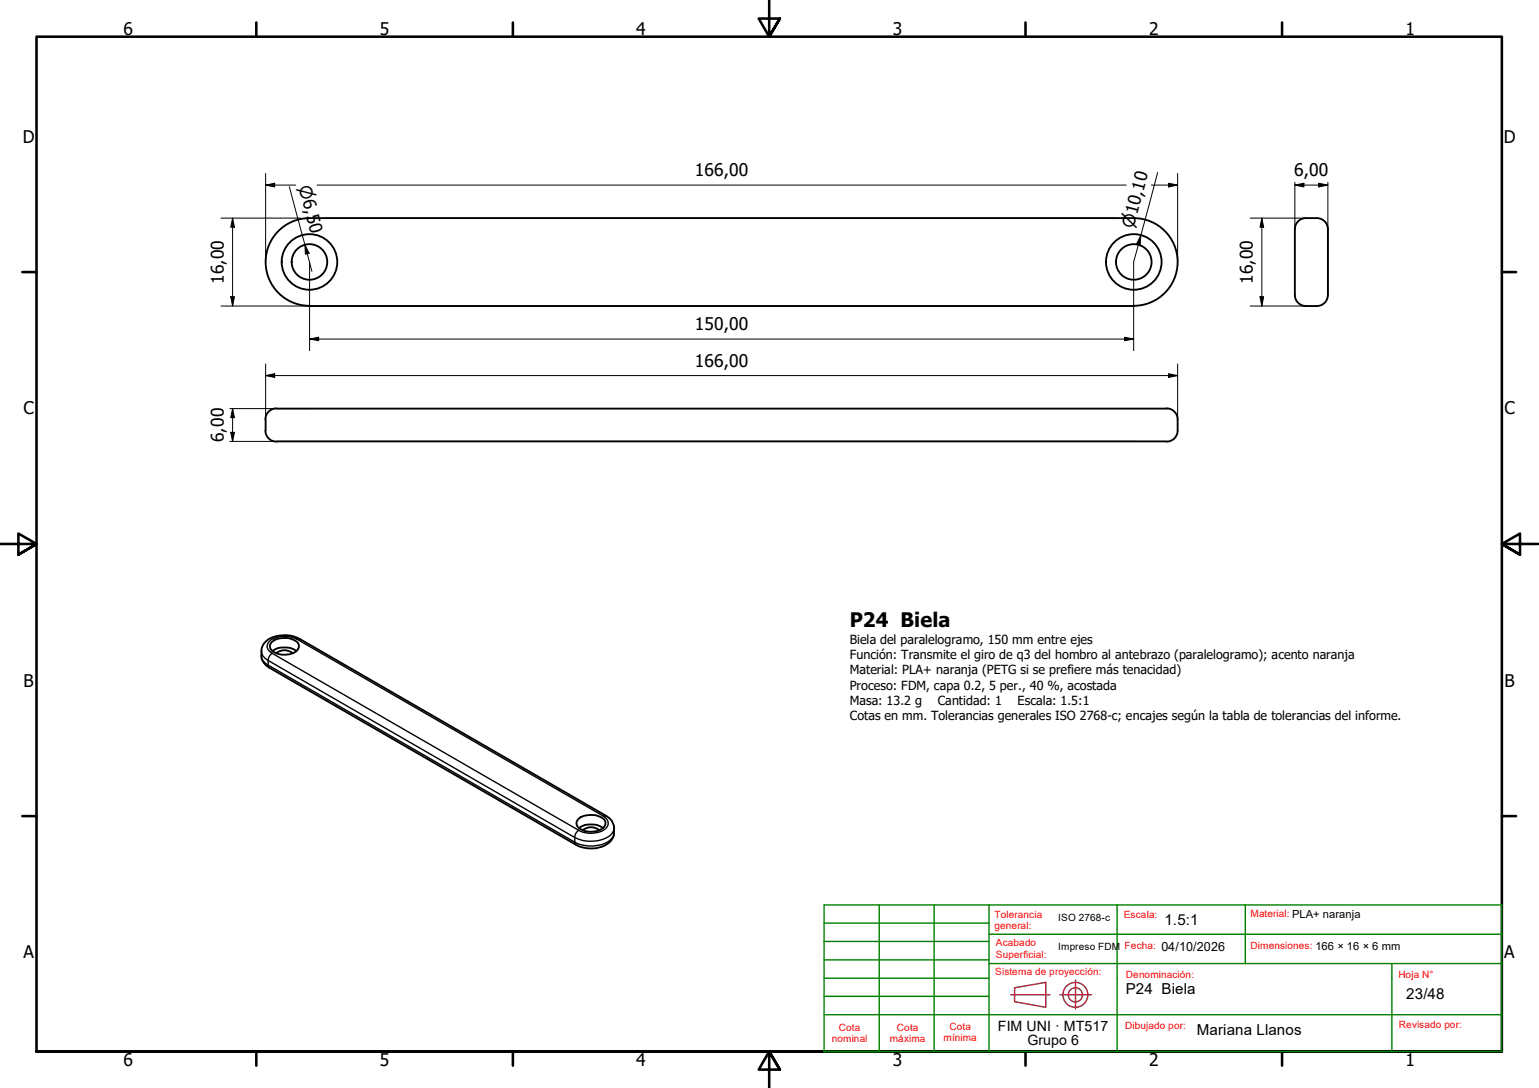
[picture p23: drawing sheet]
<svg xmlns="http://www.w3.org/2000/svg" width="420mm" height="297mm" viewBox="0 0 420 297" stroke-linecap="round" stroke-linejoin="round" font-family="sans-serif">
<defs><g id="words">
<text font-size="5.5" x="232" y="171.2">P24 Biela</text>
<g font-size="4.8">
<text x="33.7" y="9.6">6</text>
<text x="103.7" y="9.6">5</text>
<text x="173.7" y="9.6">4</text>
<text x="243.7" y="9.6">3</text>
<text x="313.7" y="9.6">2</text>
<text x="383.7" y="9.6">1</text>
<text x="6.2" y="38.9">D</text>
<text x="410.5" y="38.9">D</text>
<text x="189.7" y="48.1">166,00</text>
<text x="353.3" y="48.1">6,00</text>
<text x="61.1" y="77.5" transform="rotate(-90 61.1 77.5)">16,00</text>
<text x="342.1" y="77.5" transform="rotate(-90 342.1 77.5)">16,00</text>
<text x="189.7" y="90.2">150,00</text>
<text x="189.7" y="100.1">166,00</text>
<text x="6.4" y="113.1">C</text>
<text x="410.7" y="113.1">C</text>
<text x="61.1" y="120.7" transform="rotate(-90 61.1 120.7)">6,00</text>
<text x="6.4" y="187.4">B</text>
<text x="410.7" y="187.4">B</text>
<text x="6.4" y="261.7">A</text>
<text x="410.7" y="261.7">A</text>
<text x="33.7" y="290.9">6</text>
<text x="103.7" y="290.9">5</text>
<text x="173.7" y="290.9">4</text>
<text x="243.7" y="290.9">3</text>
<text x="313.7" y="290.9">2</text>
<text x="383.7" y="290.9">1</text>
</g>
<g font-size="4.6">
<text x="81.5" y="51.1" transform="rotate(75 81.5 51.1)">⌀6,50</text>
<text x="309.4" y="62.6" transform="rotate(-75 309.4 62.6)">⌀10,10</text>
</g>
<g font-size="4.1">
<text x="317.9" y="252.7">1.5:1</text>
<text x="307.3" y="271.4">P24 Biela</text>
<text x="383.9" y="272.8">23/48</text>
<text x="326.7" y="282.6">Mariana Llanos</text>
</g>
<g font-size="3.9">
<text x="272.4" y="281.4">FIM UNI · MT517</text>
<text x="280.5" y="285.3">Grupo 6</text>
</g>
<g font-size="3.4">
<text x="232" y="175.9">Biela del paralelogramo, 150 mm entre ejes</text>
<text x="232" y="180">Función: Transmite el giro de q3 del hombro al antebrazo (paralelogramo); acento naranja</text>
<text x="232" y="184.1">Material: PLA+ naranja (PETG si se prefiere más tenacidad)</text>
<text x="232" y="188.3">Proceso: FDM, capa 0.2, 5 per., 40 %, acostada</text>
<text x="232" y="192.4">Masa: 13.2 g</text>
<text x="232" y="196.5">Cotas en mm. Tolerancias generales ISO 2768-c; encajes según la tabla de tolerancias del informe.</text>
<text x="256" y="192.4">Cantidad: 1</text>
<text x="277.8" y="192.4">Escala: 1.5:1</text>
<text x="317.1" y="259.7">04/10/2026</text>
</g>
<g font-size="2.7" fill="#f00">
<text x="271.5" y="250.5">Tolerancia</text>
<text x="306.8" y="250.7">Escala:</text>
<text x="341.4" y="250.4">Material: PLA+ naranja</text>
<text x="271.5" y="253.7">general:</text>
<text x="271.9" y="258.4">Acabado</text>
<text x="271.9" y="261.5">Superficial:</text>
<text x="307" y="259.1">Fecha:</text>
<text x="341.4" y="259">Dimensiones: 166 × 16 × 6 mm</text>
<text x="271.7" y="266.3">Sistema de proyección:</text>
<text x="307.3" y="267.1">Denominación:</text>
<text x="381.8" y="267.1">Hoja N°</text>
<text x="229" y="281.5">Cota</text>
<text x="244.9" y="281.5">Cota</text>
<text x="259.2" y="281.1">Cota</text>
<text x="307.1" y="281">Dibujado por:</text>
<text x="381.9" y="280.7">Revisado por:</text>
<text x="227.1" y="284.6">nominal</text>
<text x="243" y="284.6">máxima</text>
<text x="257.6" y="284.3">mínima</text>
</g>
<g font-size="2.7">
<text x="288.9" y="251.4">ISO 2768-c</text>
<text x="288.9" y="259.3">Impreso FDM</text>
</g>
</g></defs>
<!-- layer: Visible (ISO) -->
<g fill="none" stroke="#000" stroke-width=".51">
<path d="M356.5 59.5a5.9 5.9 0 0 1 4.9 .7 3 3 0 0 1 1.1 2.4M356.5 59.5a3 3 0 0 0-3 3.1M353.5 62.5v18a3 3 0 0 0 3 3.1M362.5 62.5v18a3 3 0 0 1-3 3.1h-3M84.5 83.5a12 12 0 0 1-12-12 12 12 0 0 1 12-12h225a12 12 0 0 1 12 12 12 12 0 0 1-12 12M84.5 83.6h225M318.5 111.5a3 3 0 0 1 3 3 5.9 5.9 0 0 1-.7 4.9 3 3 0 0 1-2.3 1.2M318.5 111.6h-243a2.9 2.9 0 0 0-3 2.9v3a2.9 2.9 0 0 0 3 3.1M75.5 120.5h243M72.1 175.6a8.4 8.4 0 0 1 9.7-1.2l83.7 48.3a4.6 4.6 0 0 1 2.2 5.1 4.6 4.6 0 0 1-4.2 3.6 8.8 8.8 0 0 1-6.3-.8l-83.7-48.3a4.5 4.5 0 0 1-1.4-6.7zM74.2 175.3a5.8 5.8 0 0 1 7.1 .1 1.83 1.83 0 0 1-1.2 2.9 5.5 5.5 0 0 1-6.2-1.1l-.2-.7zM74.4 177.7a6.1 6.1 0 0 1 6.6 0"/>
<path d="M75.4 178.4a3.5 3.5 0 0 1 4.5 0M157.9 223.6a5.8 5.8 0 0 1 7.1 .2 1.83 1.83 0 0 1-1.2 2.8 5.5 5.5 0 0 1-6.3-1.1l-.1-.7zM158.1 226a6.1 6.1 0 0 1 6.6 0M159.1 226.7a3.5 3.5 0 0 1 4.5 0"/>
<circle cx="84.5" cy="71.5" r="4.9"/>
<circle cx="84.5" cy="71.5" r="7.6"/>
<circle cx="309.5" cy="71.5" r="4.9"/>
<circle cx="309.5" cy="71.5" r="7.6"/>
</g>
<!-- layer: Visible fina (ISO) -->
<g fill="none" stroke="#000" stroke-width=".38">
<path d="M71.4 179a3 3 0 0 0 1.8 2.6l.3 .7M71.4 177.7a3 3 0 0 0 1.8 2.6M74.3 178.4a2.46 2.46 0 0 0-1.1 1.9M74.3 178.4l83.7 48.3M81 174.5a7 7 0 0 0-7.7 .8 1.89 1.89 0 0 0 1 3.1M81 174.5l83.7 48.3M81.8 174.4l-.8 .1M73.2 180.3v1.3l83.7 48.3M73.2 180.3l83.7 48.3M156.9 229.9l.3 .7M156.9 228.6v1.3M158 226.7a2.46 2.46 0 0 0-1.1 1.9"/>
<path d="M165.5 222.7l-.8 .1a2.02 2.02 0 0 1 1.3 1.7 2.02 2.02 0 0 1-.9 1.9 7.2 7.2 0 0 1-7.1 .3M167.6 227.3a3.8 3.8 0 0 1-3.2 3.3 10.3 10.3 0 0 1-7.5-.7M167.6 226a3.7 3.7 0 0 1-3.2 3.2 9.9 9.9 0 0 1-7.5-.6"/>
</g>
<!-- layer: Borde (ISO) -->
<g fill="none" stroke="#000" stroke-width=".7">
<path d="M70 6.1v3.9M140 6.1v3.9M210 0v10l-2.9-4.9h5.8l-2.9 4.9 2.9-4.9M280 6.1v3.9M350 6.1v3.9M6.1 74.3h3.9M410 74.3h3.9M0 148.5h10l-5-2.8v5.7l5-2.9-5 2.9M420 148.5h-10l5-2.8v5.7l-5-2.9 5 2.9M6.1 222.8h3.9M410 222.8h3.9M10 287.1v-277.1h400v277.1h-400h400"/>
<path d="M70 287.1v3.8M140 287.1v3.8M212.9 292l-2.9-4.9 2.9 4.9h-5.8l2.9-4.9v9.9M280 287.1v3.8M350 287.1v3.8"/>
</g>
<g fill="none" stroke="#800040" stroke-width=".38">
<path d="M276 271.6h10.6M277 269.7l8.5-1.5v6.8l-8.5-1.5zM289.4 271.6h8.6M293.6 267.6v7.8"/>
<circle cx="293.6" cy="271.6" r="3.4"/>
<circle cx="293.6" cy="271.6" r="1.94"/>
</g>
<g fill="none" stroke="#008000" stroke-width=".38">
<path d="M225 257h45M225 252h45M240 247.1v40h30M255 247.1v40M270 247.1h35v40M270 255.1h140M305 247.1h35M225 277h185M225 272h45M225 267.1h45M225 262.1h45M270 263.1h140"/>
<path d="M340 263.1v-16h70v40h-140M380 263.1v24M225 287.1v-40h45v40"/>
</g>
<path d="M225 287.1h15" fill="none" stroke="#008000" stroke-width=".51"/>
<!-- layer: Cota (ISO) -->
<g fill="none" stroke="#000" stroke-width=".27">
<path d="M60.3 59.5h21.7M63.5 59.5l.5 2.5h-1zM63.5 59.5v24.1M72.5 50.5l2.5-.5v1zM72.5 50.5h8.2M72.5 47.4v24.2M79 51l6.2 23.1M86.6 50.5h220.9M89 59.5h216.1M314.3 50.5h7.2M316 47.1l-6.5 24.4M319 50l2.5 .5-2.5 .5z"/>
<path d="M321.5 47.4v24.2M341.3 59.5h15.2M344.5 59.5l.5 2.5h-1zM344.5 59.5v24.1M353.5 50.5l2.5-.5v1zM353.5 50.5h9M353.5 49.8v12.7M360 50l2.5 .5-2.5 .5zM362.5 49.8v30.8M83.2 66.9l1.2 2.2-1 .3zM84.5 71.6v24.1M309.5 71.6v24.1"/>
<path d="M311.5 64.2l-.2 2.6-1-.3zM60.3 83.6h249.2M63 81h1l-.5 2.6zM72.5 99.4v15.1M84.5 92.6l2.5-.5v.9zM84.5 92.6h225M307 92.1l2.5 .5-2.5 .4zM321.5 99.4v15.1M341.3 83.6h15.2M344 81h1l-.5 2.6zM62.7 111.6h21.8M63 118h1l-.5 2.5z"/>
<path d="M63.5 111.6l.5 2.4h-1zM63.5 111.6v8.9M72.5 102.5l2.5-.5v1zM72.5 102.5h249M319 102l2.5 .5-2.5 .5zM62.7 120.5h246.8"/>
</g>
<g fill="#000">
<path d="M72.5 50.5l2.5-.5v1zM319 50l2.5 .5-2.5 .5zM353.5 50.5l2.5-.5v1zM360 50l2.5 .5-2.5 .5zM63.5 59.5l.5 2.5h-1zM83.2 66.9l1.2 2.2-1 .3zM311.5 64.2l-.2 2.6-1-.3zM344.5 59.5l.5 2.5h-1zM63 81h1l-.5 2.6zM84.5 92.6l2.5-.5v.9zM307 92.1l2.5 .5-2.5 .4zM344 81h1l-.5 2.6z"/>
<path d="M63 118h1l-.5 2.5zM63.5 111.6l.5 2.4h-1zM72.5 102.5l2.5-.5v1zM319 102l2.5 .5-2.5 .5z"/>
</g>
<use href="#words"/>
</svg>
